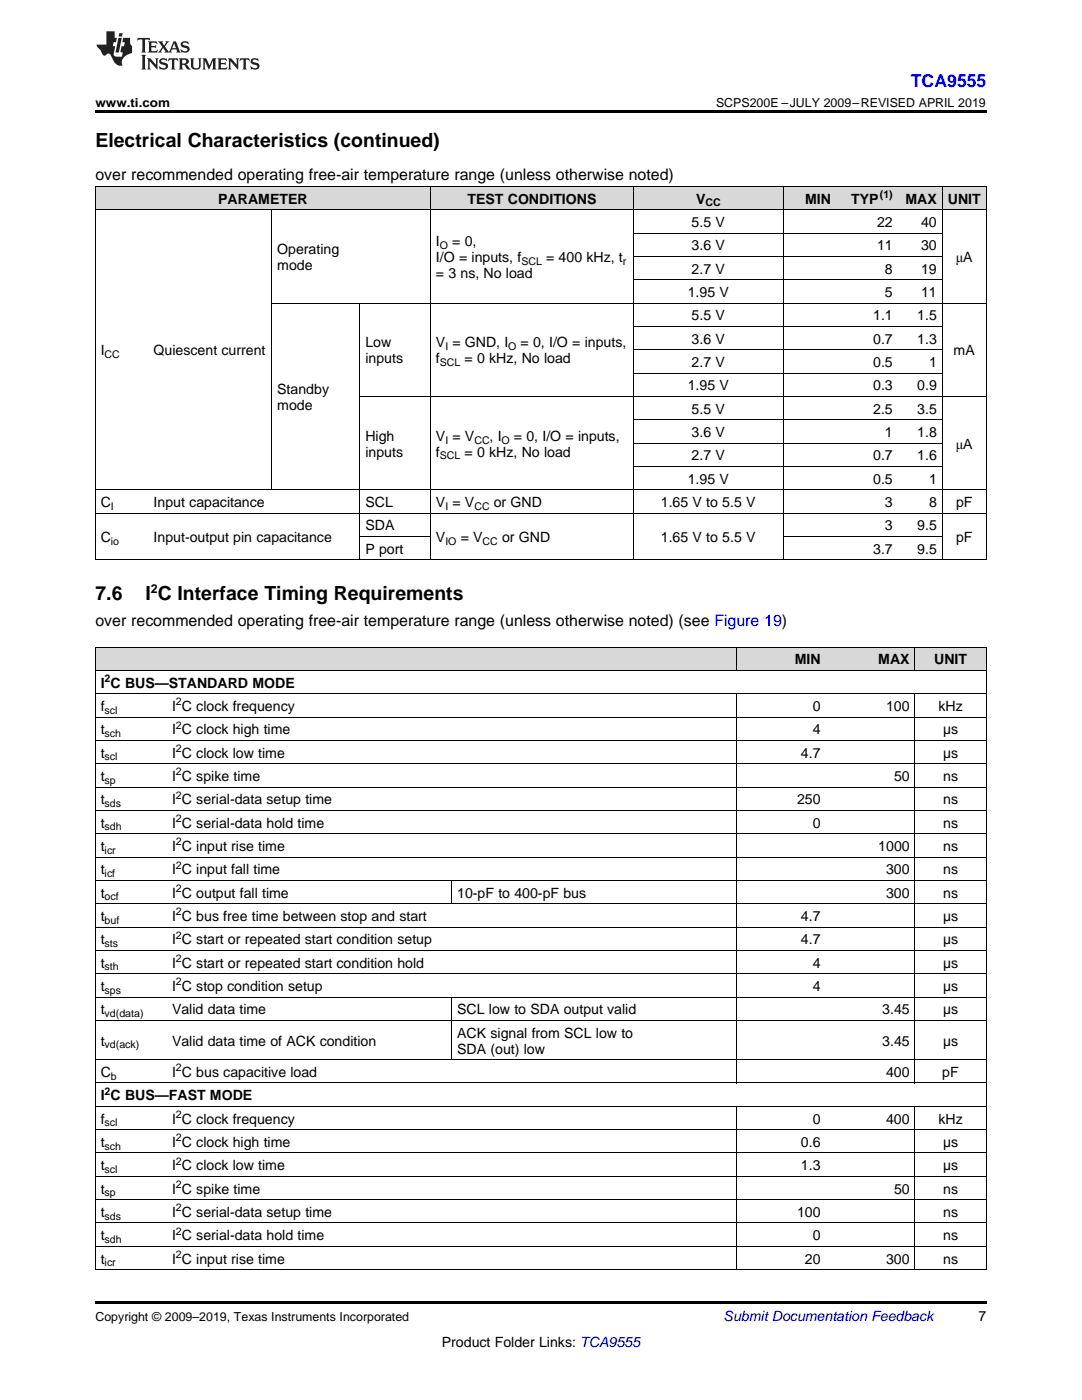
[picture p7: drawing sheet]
<svg xmlns="http://www.w3.org/2000/svg" width="216mm" height="279mm" viewBox="0 0 216 279" stroke-linecap="round" stroke-linejoin="round" font-family="sans-serif">
<defs><g id="words">
<g font-size="3.9">
<text x="19" y="29.3">Electrical Characteristics (continued)</text>
<text x="19" y="119.8">7.6</text>
<text x="29.1" y="119.8">I C Interface Timing Requirements</text>
</g>
<text font-size="3.5" fill="#00f" x="181.8" y="17.3">TCA9555</text>
<g font-size="3.2">
<text x="19" y="36">over recommended operating free-air temperature range (unless otherwise noted)</text>
<text x="19" y="125">over recommended operating free-air temperature range (unless otherwise noted) (see Figure 19)</text>
</g>
<g font-size="2.8">
<text x="43.5" y="40.6">PARAMETER</text>
<text x="93.3" y="40.6">TEST CONDITIONS</text>
<text x="138.9" y="40.6">V</text>
<text x="160.7" y="40.6">MIN</text>
<text x="169.8" y="40.6">TYP</text>
<text x="180.7" y="40.6">MAX</text>
<text x="189.1" y="40.6">UNIT</text>
<text x="138" y="45.3">5.5 V</text>
<text x="175" y="45.3">22</text>
<text x="183.8" y="45.3">40</text>
<text x="55.3" y="50.7">Operating</text>
<text x="55.3" y="53.9">mode</text>
<text x="87" y="49.1">I</text>
<text x="87" y="52.3">I/O = inputs, f</text>
<text x="90.2" y="49.1">= 0,</text>
<text x="109" y="52.3">= 400 kHz, t</text>
<text x="138" y="50">3.6 V</text>
<text x="175" y="50">11</text>
<text x="183.8" y="50">30</text>
<text x="190.7" y="52.3">μA</text>
<text x="87" y="55.5">= 3 ns, No load</text>
<text x="137.2" y="59.3">1.95 V</text>
<text x="138" y="54.6">2.7 V</text>
<text x="176.6" y="54.6">8</text>
<text x="176.6" y="59.3">5</text>
<text x="183.8" y="54.6">19</text>
<text x="183.8" y="59.3">11</text>
<text x="138" y="63.9">5.5 V</text>
<text x="174.2" y="63.9">1.1</text>
<text x="183" y="63.9">1.5</text>
<text x="20.1" y="70.9">I</text>
<text x="30.7" y="70.9">Quiescent current</text>
<text x="72.9" y="69.3">Low</text>
<text x="87" y="69.3">V = GND, I</text>
<text x="103.9" y="69.3">= 0, I/O = inputs,</text>
<text x="138" y="68.6">3.6 V</text>
<text x="174.2" y="68.6">0.7</text>
<text x="183" y="68.6">1.3</text>
<text x="190.3" y="70.9">mA</text>
<text x="72.9" y="72.5">inputs</text>
<text x="87" y="72.5">f</text>
<text x="92.7" y="72.5">= 0 kHz, No load</text>
<text x="137.2" y="77.9">1.95 V</text>
<text x="138" y="73.2">2.7 V</text>
<text x="174.2" y="73.2">0.5</text>
<text x="174.2" y="77.9">0.3</text>
<text x="183" y="77.9">0.9</text>
<text x="185.4" y="73.2">1</text>
<text x="55.3" y="78.6">Standby</text>
<text x="55.3" y="81.8">mode</text>
<text x="138" y="82.5">5.5 V</text>
<text x="174.2" y="82.5">2.5</text>
<text x="183" y="82.5">3.5</text>
<text x="72.9" y="87.9">High</text>
<text x="87" y="87.9">V = V</text>
<text x="97.7" y="87.9">, I</text>
<text x="102.6" y="87.9">= 0, I/O = inputs,</text>
<text x="138" y="87.2">3.6 V</text>
<text x="176.6" y="87.2">1</text>
<text x="183" y="87.2">1.8</text>
<text x="190.7" y="89.5">μA</text>
<text x="72.9" y="91.1">inputs</text>
<text x="87" y="91.1">f</text>
<text x="92.7" y="91.1">= 0 kHz, No load</text>
<text x="138" y="91.9">2.7 V</text>
<text x="174.2" y="91.9">0.7</text>
<text x="183" y="91.9">1.6</text>
<text x="20.1" y="101.2">C</text>
<text x="30.7" y="101.2">Input capacitance</text>
<text x="72.9" y="101.2">SCL</text>
<text x="87" y="101.2">V = V</text>
<text x="98.5" y="101.2">or GND</text>
<text x="131.9" y="101.2">1.65 V to 5.5 V</text>
<text x="137.2" y="96.5">1.95 V</text>
<text x="174.2" y="96.5">0.5</text>
<text x="176.6" y="101.2">3</text>
<text x="185.4" y="96.5">1</text>
<text x="185.4" y="101.2">8</text>
<text x="190.8" y="101.2">pF</text>
<text x="72.9" y="105.8">SDA</text>
<text x="176.6" y="105.8">3</text>
<text x="183" y="105.8">9.5</text>
<text x="20.1" y="108.2">C</text>
<text x="30.7" y="108.2">Input-output pin capacitance</text>
<text x="72.9" y="110.5">P port</text>
<text x="87" y="108.2">V</text>
<text x="91.9" y="108.2">= V</text>
<text x="100.2" y="108.2">or GND</text>
<text x="131.9" y="108.2">1.65 V to 5.5 V</text>
<text x="174.2" y="110.5">3.7</text>
<text x="183" y="110.5">9.5</text>
<text x="190.8" y="108.2">pF</text>
<text x="20.1" y="137.2">I C BUS—STANDARD MODE</text>
<text x="158.6" y="132.6">MIN</text>
<text x="175.3" y="132.6">MAX</text>
<text x="186.4" y="132.6">UNIT</text>
<text x="20.1" y="141.9">f</text>
<text x="34.3" y="141.9">I C clock frequency</text>
<text x="162.2" y="141.9">0</text>
<text x="176.8" y="141.9">100</text>
<text x="187.3" y="141.9">kHz</text>
<text x="20.1" y="146.5">t</text>
<text x="34.3" y="146.5">I C clock high time</text>
<text x="162.2" y="146.5">4</text>
<text x="188.2" y="146.5">µs</text>
<text x="20.1" y="151.2">t</text>
<text x="20.1" y="155.9">t</text>
<text x="34.3" y="151.2">I C clock low time</text>
<text x="34.3" y="155.9">I C spike time</text>
<text x="159.8" y="151.2">4.7</text>
<text x="178.4" y="155.9">50</text>
<text x="188.2" y="151.2">µs</text>
<text x="188.2" y="155.9">ns</text>
<text x="20.1" y="160.5">t</text>
<text x="34.3" y="160.5">I C serial-data setup time</text>
<text x="159" y="160.5">250</text>
<text x="188.2" y="160.5">ns</text>
<text x="20.1" y="165.2">t</text>
<text x="34.3" y="165.2">I C serial-data hold time</text>
<text x="162.2" y="165.2">0</text>
<text x="188.2" y="165.2">ns</text>
<text x="20.1" y="169.8">t</text>
<text x="34.3" y="169.8">I C input rise time</text>
<text x="175.3" y="169.8">1000</text>
<text x="188.2" y="169.8">ns</text>
<text x="20.1" y="174.5">t</text>
<text x="20.1" y="179.1">t</text>
<text x="34.3" y="174.5">I C input fall time</text>
<text x="34.3" y="179.1">I C output fall time</text>
<text x="91.2" y="179.1">10-pF to 400-pF bus</text>
<text x="176.8" y="174.5">300</text>
<text x="176.8" y="179.1">300</text>
<text x="188.2" y="174.5">ns</text>
<text x="188.2" y="179.1">ns</text>
<text x="20.1" y="183.8">t</text>
<text x="34.3" y="183.8">I C bus free time between stop and start</text>
<text x="159.8" y="183.8">4.7</text>
<text x="188.2" y="183.8">µs</text>
<text x="20.1" y="188.5">t</text>
<text x="34.3" y="188.5">I C start or repeated start condition setup</text>
<text x="159.8" y="188.5">4.7</text>
<text x="188.2" y="188.5">µs</text>
<text x="20.1" y="193.1">t</text>
<text x="20.1" y="197.8">t</text>
<text x="34.3" y="193.1">I C start or repeated start condition hold</text>
<text x="34.3" y="197.8">I C stop condition setup</text>
<text x="162.2" y="193.1">4</text>
<text x="162.2" y="197.8">4</text>
<text x="188.2" y="193.1">µs</text>
<text x="188.2" y="197.8">µs</text>
<text x="20.1" y="202.4">t</text>
<text x="34.3" y="202.4">Valid data time</text>
<text x="91.2" y="202.4">SCL low to SDA output valid</text>
<text x="176" y="202.4">3.45</text>
<text x="188.2" y="202.4">µs</text>
<text x="20.1" y="208.7">t</text>
<text x="34.3" y="208.7">Valid data time of ACK condition</text>
<text x="91.2" y="207.1">ACK signal from SCL low to</text>
<text x="176" y="208.7">3.45</text>
<text x="188.2" y="208.7">µs</text>
<text x="20.1" y="214.9">C</text>
<text x="34.3" y="214.9">I C bus capacitive load</text>
<text x="91.2" y="210.3">SDA (out) low</text>
<text x="176.8" y="214.9">400</text>
<text x="188" y="214.9">pF</text>
<text x="20.1" y="219.6">I C BUS—FAST MODE</text>
<text x="20.1" y="224.2">f</text>
<text x="34.3" y="224.2">I C clock frequency</text>
<text x="162.2" y="224.2">0</text>
<text x="176.8" y="224.2">400</text>
<text x="187.3" y="224.2">kHz</text>
<text x="20.1" y="228.9">t</text>
<text x="20.1" y="233.5">t</text>
<text x="34.3" y="228.9">I C clock high time</text>
<text x="34.3" y="233.5">I C clock low time</text>
<text x="159.8" y="228.9">0.6</text>
<text x="159.8" y="233.5">1.3</text>
<text x="188.2" y="228.9">µs</text>
<text x="188.2" y="233.5">µs</text>
<text x="20.1" y="238.2">t</text>
<text x="34.3" y="238.2">I C spike time</text>
<text x="178.4" y="238.2">50</text>
<text x="188.2" y="238.2">ns</text>
<text x="20.1" y="242.9">t</text>
<text x="34.3" y="242.9">I C serial-data setup time</text>
<text x="159" y="242.9">100</text>
<text x="188.2" y="242.9">ns</text>
<text x="20.1" y="247.5">t</text>
<text x="34.3" y="247.5">I C serial-data hold time</text>
<text x="162.2" y="247.5">0</text>
<text x="188.2" y="247.5">ns</text>
<text x="20.1" y="252.2">t</text>
<text x="34.3" y="252.2">I C input rise time</text>
<text x="160.6" y="252.2">20</text>
<text x="176.8" y="252.2">300</text>
<text x="188.2" y="252.2">ns</text>
<text x="195.3" y="263.6">7</text>
<text x="88.2" y="268.9">Product Folder Links: TCA9555</text>
</g>
<text font-size="2.8" fill="#0000c8" x="144.4" y="263.6">Submit Documentation Feedback</text>
<g font-size="2.5">
<text x="19" y="21.4">www.ti.com</text>
<text x="142.9" y="21.4">SCPS200E –JULY 2009–REVISED APRIL 2019</text>
<text x="30.1" y="118.3">2</text>
<text x="19" y="263.6">Copyright © 2009–2019, Texas Instruments Incorporated</text>
</g>
<g font-size="2.1">
<text x="140.8" y="41.2">CC</text>
<text x="175.6" y="39.5">(1)</text>
<text x="87.8" y="49.7">O</text>
<text x="104" y="52.8">SCL</text>
<text x="124.3" y="52.8">r</text>
<text x="20.9" y="71.5">CC</text>
<text x="88.9" y="69.9">I</text>
<text x="101.4" y="69.9">O</text>
<text x="87.8" y="73.1">SCL</text>
<text x="88.9" y="88.5">I</text>
<text x="94.7" y="88.5">CC</text>
<text x="100.1" y="88.5">O</text>
<text x="87.8" y="91.7">SCL</text>
<text x="22.1" y="101.7">I</text>
<text x="88.9" y="101.7">I</text>
<text x="94.7" y="101.7">CC</text>
<text x="22.1" y="108.7">io</text>
<text x="88.9" y="108.7">IO</text>
<text x="96.3" y="108.7">CC</text>
<text x="20.9" y="136.1">2</text>
<text x="20.9" y="142.5">scl</text>
<text x="35.1" y="140.8">2</text>
<text x="20.9" y="147.1">sch</text>
<text x="35.1" y="145.4">2</text>
<text x="20.9" y="151.8">scl</text>
<text x="35.1" y="150.1">2</text>
<text x="35.1" y="154.7">2</text>
<text x="20.9" y="156.4">sp</text>
<text x="20.9" y="161.1">sds</text>
<text x="35.1" y="159.4">2</text>
<text x="20.9" y="165.7">sdh</text>
<text x="35.1" y="164">2</text>
<text x="20.9" y="170.4">icr</text>
<text x="35.1" y="168.7">2</text>
<text x="35.1" y="173.4">2</text>
<text x="20.9" y="175">icf</text>
<text x="20.9" y="179.7">ocf</text>
<text x="35.1" y="178">2</text>
<text x="20.9" y="184.4">buf</text>
<text x="35.1" y="182.7">2</text>
<text x="20.9" y="189">sts</text>
<text x="35.1" y="187.3">2</text>
<text x="35.1" y="192">2</text>
<text x="20.9" y="193.7">sth</text>
<text x="35.1" y="196.6">2</text>
<text x="20.9" y="198.3">sps</text>
<text x="20.9" y="203">vd(data)</text>
<text x="20.9" y="209.2">vd(ack)</text>
<text x="22.1" y="215.5">b</text>
<text x="35.1" y="213.8">2</text>
<text x="20.9" y="218.4">2</text>
<text x="20.9" y="224.8">scl</text>
<text x="35.1" y="223.1">2</text>
<text x="35.1" y="227.8">2</text>
<text x="20.9" y="229.4">sch</text>
<text x="35.1" y="232.4">2</text>
<text x="20.9" y="234.1">scl</text>
<text x="20.9" y="238.8">sp</text>
<text x="35.1" y="237.1">2</text>
<text x="20.9" y="243.4">sds</text>
<text x="35.1" y="241.7">2</text>
<text x="20.9" y="248.1">sdh</text>
<text x="35.1" y="246.4">2</text>
<text x="35.1" y="251">2</text>
<text x="20.9" y="252.7">icr</text>
</g>
</g></defs>
<g fill="#d8d8d8">
<path d="M19 129.2h14.3v4.6h-14.3z"/>
<path d="M33.3 129.2h56.9v4.6h-56.9z"/>
<path d="M90.2 129.2h56.8v4.6h-56.8z"/>
<path d="M147 129.2h17.8v4.6h-17.8z"/>
<path d="M164.8 129.2h17.8v4.6h-17.8z"/>
<path d="M182.6 129.2h14.2v4.6h-14.2z"/>
<path d="M19 37.3h10.6v4.6h-10.6z"/>
<path d="M29.6 37.3h24.7v4.6h-24.7z"/>
<path d="M54.3 37.3h17.6v4.6h-17.6z"/>
<path d="M71.9 37.3h14v4.6h-14z"/>
<path d="M85.9 37.3h40.5v4.6h-40.5z"/>
<path d="M126.4 37.3h30v4.6h-30z"/>
<path d="M156.4 37.3h10.5v4.6h-10.5z"/>
<path d="M166.9 37.3h12.3v4.6h-12.3z"/>
<path d="M179.2 37.3h8.8v4.6h-8.8z"/>
<path d="M188 37.3h8.8v4.6h-8.8z"/>
</g>
<path d="M19 22h177.8v.5h-177.8zM19 111.7l.2 .1zM54.2 111.7l.1 .1zM71.8 111.7l.1 .1zM85.8 111.7l.1 .1zM126.3 111.7l.1 .1zM156.2 111.7l.2 .1zM166.8 111.7l.1 .1zM179.1 111.7l.1 .1zM187.9 111.7l.1 .1zM196.7 111.7l.1 .1zM19 259.7h177.8v.5h-177.8z" fill="#000"/>
<g fill="none" stroke="#000" stroke-width=".2">
<path d="M19 37.2h177.8M19.1 37.2v74.6M85.9 37.2v74.6M126.3 37.2v74.6M156.3 37.2v74.6M188 37.2v74.6M196.8 37.2v74.6M19 41.9h177.8M54.2 41.9v55.9M126.4 55.8h61.6M126.4 51.2h61.6M126.4 46.5h61.6"/>
<path d="M54.3 60.5h142.5M71.8 60.5v51.3M71.9 79.1h124.9M126.4 74.5h61.6M126.4 69.8h61.6M126.4 65.1h61.6M19 97.7h177.8M126.4 93.1h61.6M126.4 88.4h61.6M126.4 83.8h61.6M19 111.7h177.8M19 102.4h177.8"/>
<path d="M71.9 107.1h14M156.4 107.1h31.6M19 138.4h177.8M19 133.8h177.8M19 129.1h177.8M19.1 129.2v124.2M147 129.2v4.6M147 138.5v77.7M182.5 129.2v4.6M182.5 138.5v77.7M196.8 129.2v124.2M19 157.1h177.8"/>
<path d="M19 152.4h177.8M19 147.8h177.8M19 143.1h177.8M19 175.7h177.8M19 171h177.8M19 166.4h177.8M19 161.7h177.8M90.1 175.8v4.6M19 199h177.8M19 194.3h177.8M19 189.7h177.8M19 185h177.8"/>
<path d="M19 180.4h177.8M90.1 199v12.5M19 216.1h177.8M19 211.5h177.8M19 203.6h177.8M19 239.4h177.8M19 234.8h177.8M19 230.1h177.8M19 225.4h177.8M19 220.8h177.8M147 220.8v32.6M182.5 220.8v32.6"/>
<path d="M19 253.4h177.8M19 248.7h177.8M19 244.1h177.8"/>
</g>
<g fill="#231f20">
<path d="M27.5 7.6l-.1 .5 .4-.2h.6v.1v2.1l-.2 .4h1l-.3-.4v-2.1l.1-.1h.5l.5 .2-.2-.5zM29.5 8.3l.2 .3v1.5l-.2 .4h1.8l.2-.6a1.04 1.04 0 0 1-1.3 .2v-.7h.6l.3 .2v-.6l-.3 .2h-.6v-.6l.8-.1 .4 .3-.2-.5zM31.5 8.3l.9 1.1-.9 1.1h.8l-.2-.2 .5-.7 .4 .7-.2 .2h1.5l-.1-.2 .1-.4h.9l.1 .4-.2 .2h1l-.3-.3-.7-1.9h-.5l-.9 2-.8-1 .9-1h-.8l.1 .3-.3 .5-.4-.6 .2-.2zM34.7 8.6l.4 1h-.7zM36.3 8.4a.63 .63 0 0 0-.2 .7 .63 .63 0 0 0 .6 .4l.6 .2 .1 .2a.75 .75 0 0 1-.7 .4 .75 .75 0 0 1-.6-.5l.1 .7 .1-.1a1.11 1.11 0 0 0 1.5-.6 1.13 1.13 0 0 0-1.2-.8l-.1-.4a1.04 1.04 0 0 1 1.2 .2l-.2-.5-.1 .1-.5-.2zM28.2 10.9l.2 .4v2.2l-.2 .4h1l-.3-.4v-2.2l.3-.4zM29.3 11.6l.3 .4v1.5l-.3 .4h.8l-.2-.4v-1.3l1.5 1.7v-1.9l.2-.4h-.7l.2 .4v.9l-1.1-1.3zM32 11.8a.62 .62 0 0 0-.2 .7 .62 .62 0 0 0 .6 .4l.6 .1 .1 .3a.76 .76 0 0 1-.7 .3 .76 .76 0 0 1-.6-.4l.1 .7 .1-.1a1.11 1.11 0 0 0 1.5-.6 1.13 1.13 0 0 0-1.2-.8l-.1-.4a1.04 1.04 0 0 1 1.2 .2l-.2-.6-.1 .1-.5-.1zM33.7 11.6l-.2 .6a.61 .61 0 0 1 .8-.3v1.6l-.2 .4h.9l-.2-.4v-1.6a.63 .63 0 0 1 .8 .3l-.2-.6zM35.6 11.6l.3 .4v1.5l-.3 .4h1l-.2-.2v-.8l.5 .2a.76 .76 0 0 0 1.2 .7l-1-1a.58 .58 0 0 0 .6-.5 .58 .58 0 0 0-.5-.6zM36.4 11.9h.1a.45 .45 0 0 1 .5 .1 .45 .45 0 0 1 .1 .5l-.7 .2zM37.9 11.6l.2 .2a2.17 2.17 0 0 0 .3 1.9 .99 .99 0 0 0 1.6-.6v-1.1l.2-.4h-.7l.2 .2a1.92 1.92 0 0 1-.2 1.8 .6 .6 0 0 1-.9-.5v-1.1l.2-.4zM40.4 11.6l.2 .4v1.5l-.2 .4h.7l-.2-.4v-1.4l.8 1.8 .8-1.8v1.4l-.2 .4h.9l-.2-.4v-1.5l.2-.4h-.8l-.6 1.5-.6-1.5zM43.4 11.6l.2 .4v1.5l-.2 .4h1.8l.2-.6a1.04 1.04 0 0 1-1.3 .1v-.6h.5l.4 .2v-.6l-.4 .2h-.5v-.7h.8l.3 .3-.1-.6zM45.5 11.6l.2 .4v1.5l-.2 .4h.7l-.2-.4v-1.3l1.5 1.7v-1.9l.2-.4h-.7l.2 .4v.9l-1.1-1.3zM47.9 11.6l-.1 .6a.61 .61 0 0 1 .8-.3v1.6l-.3 .4h1l-.3-.4 .1-1.6a.63 .63 0 0 1 .7 .3l-.1-.6zM50.2 11.8a.62 .62 0 0 0-.2 .7 .62 .62 0 0 0 .6 .4l.6 .1 .2 .3a.76 .76 0 0 1-.8 .3 .76 .76 0 0 1-.6-.4l.1 .7 .2-.1a1.11 1.11 0 0 0 1.5-.6 1.13 1.13 0 0 0-1.3-.8l-.1-.4a1.04 1.04 0 0 1 1.2 .2l-.1-.6-.2 .1-.5-.1z"/>
<path d="M21.2 6.3v2.6h-1.9l.1 .4 .7 .9a.91 .91 0 0 0 1 .8 .56 .56 0 0 1 .5-.3 .56 .56 0 0 1 .5 .3l.4 .8a1.53 1.53 0 0 0 1.9 1.2 1.54 1.54 0 0 1 1-2.1l.9-.3v-1.4a1.52 1.52 0 0 1-.3-1.6h-1.4l-.2 .8h.5l-.2 .8h-.4l-.2 1v.2l.4 .1-.2 .8a1.93 1.93 0 0 1-1.6-.3l.3-1.8h-.5l.2-.8h.4l.2-.8h-.4v-1.3zM23.6 7.6l-.6 2.9h.7l.6-2.9zM23.8 6.6l-.1 .7h.6l.2-.7z"/>
</g>
<use href="#words"/>
</svg>
